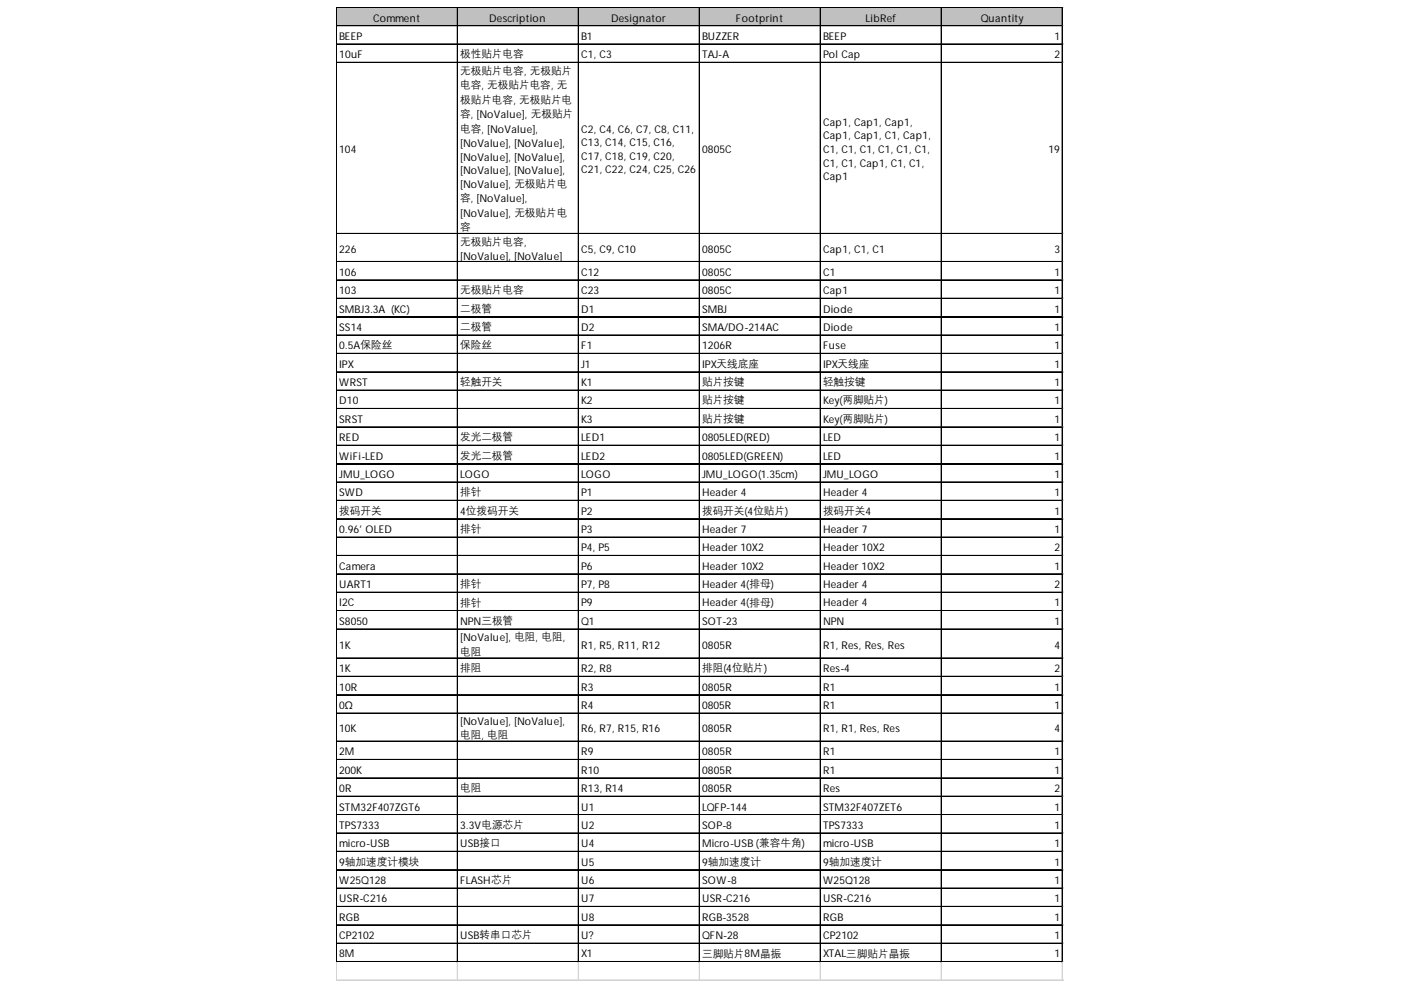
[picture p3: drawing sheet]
<svg xmlns="http://www.w3.org/2000/svg" width="297mm" height="210mm" viewBox="0 0 297 210" stroke-linecap="round" stroke-linejoin="round" font-family="sans-serif">
<defs><g id="words">
<g font-size="2.3">
<text x="79.1" y="4.6">Comment</text>
<text x="103.7" y="4.6">Description</text>
<text x="129.6" y="4.6">Designator</text>
<text x="156" y="4.6">Footprint</text>
<text x="183.5" y="4.6">LibRef</text>
<text x="207.9" y="4.6">Quantity</text>
<text x="71.9" y="8.5">BEEP</text>
<text x="123.2" y="8.5">B1</text>
<text x="148.9" y="8.5">BUZZER</text>
<text x="174.5" y="8.5">BEEP</text>
<text x="223.5" y="8.5">1</text>
<text x="71.9" y="12.4">10uF</text>
<text x="97.6" y="12.2">极性贴片电容</text>
<text x="97.6" y="15.6">无极贴片电容, 无极贴片</text>
<text x="123.2" y="12.4">C1, C3</text>
<text x="148.9" y="12.4">TAJ-A</text>
<text x="174.5" y="12.4">Pol Cap</text>
<text x="223.5" y="12.4">2</text>
<text x="97.6" y="18.7">电容, 无极贴片电容, 无</text>
<text x="97.6" y="21.8">极贴片电容, 无极贴片电</text>
<text x="97.6" y="24.9">容, [NoValue], 无极贴片</text>
<text x="97.6" y="27.9">电容, [NoValue],</text>
<text x="123.2" y="28.1">C2, C4, C6, C7, C8, C11,</text>
<text x="174.5" y="26.7">Cap1, Cap1, Cap1,</text>
<text x="174.5" y="29.6">Cap1, Cap1, C1, Cap1,</text>
<text x="71.9" y="32.4">104</text>
<text x="97.6" y="31.2">[NoValue], [NoValue],</text>
<text x="97.6" y="34.1">[NoValue], [NoValue],</text>
<text x="123.2" y="31">C13, C14, C15, C16,</text>
<text x="123.2" y="33.9">C17, C18, C19, C20,</text>
<text x="148.9" y="32.4">0805C</text>
<text x="174.5" y="32.4">C1, C1, C1, C1, C1, C1,</text>
<text x="174.5" y="35.3">C1, C1, Cap1, C1, C1,</text>
<text x="222.3" y="32.4">19</text>
<text x="97.6" y="37">[NoValue], [NoValue],</text>
<text x="97.6" y="39.8">[NoValue], 无极贴片电</text>
<text x="123.2" y="36.7">C21, C22, C24, C25, C26</text>
<text x="174.5" y="38.2">Cap1</text>
<text x="97.6" y="42.7">容, [NoValue],</text>
<text x="97.6" y="46">[NoValue], 无极贴片电</text>
<text x="71.9" y="53.6">226</text>
<text x="97.6" y="48.9">容</text>
<text x="97.6" y="51.9">无极贴片电容,</text>
<text x="123.2" y="53.6">C5, C9, C10</text>
<text x="148.9" y="53.6">0805C</text>
<text x="174.5" y="53.6">Cap1, C1, C1</text>
<text x="223.5" y="53.6">3</text>
<text x="71.9" y="58.5">106</text>
<text x="97.6" y="55.2">[NoValue], [NoValue]</text>
<text x="123.2" y="58.5">C12</text>
<text x="148.9" y="58.5">0805C</text>
<text x="174.5" y="58.5">C1</text>
<text x="223.5" y="58.5">1</text>
<text x="71.9" y="62.4">103</text>
<text x="97.6" y="62.2">无极贴片电容</text>
<text x="123.2" y="62.4">C23</text>
<text x="148.9" y="62.4">0805C</text>
<text x="174.5" y="62.4">Cap1</text>
<text x="223.5" y="62.4">1</text>
<text x="71.9" y="66.3">SMBJ3.3A (KC)</text>
<text x="71.9" y="70.2">SS14</text>
<text x="97.6" y="66.1">二极管</text>
<text x="97.6" y="70">二极管</text>
<text x="123.2" y="66.3">D1</text>
<text x="123.2" y="70.2">D2</text>
<text x="148.9" y="66.3">SMBJ</text>
<text x="148.9" y="70.2">SMA/DO-214AC</text>
<text x="174.5" y="66.3">Diode</text>
<text x="174.5" y="70.2">Diode</text>
<text x="223.5" y="66.3">1</text>
<text x="223.5" y="70.2">1</text>
<text x="71.9" y="74.1">0.5A保险丝</text>
<text x="71.9" y="78">IPX</text>
<text x="97.6" y="73.9">保险丝</text>
<text x="123.2" y="74.1">F1</text>
<text x="123.2" y="78">J1</text>
<text x="148.9" y="74.1">1206R</text>
<text x="148.9" y="78">IPX天线底座</text>
<text x="174.5" y="74.1">Fuse</text>
<text x="174.5" y="78">IPX天线座</text>
<text x="223.5" y="74.1">1</text>
<text x="223.5" y="78">1</text>
<text x="71.9" y="81.8">WRST</text>
<text x="97.6" y="81.7">轻触开关</text>
<text x="123.2" y="81.8">K1</text>
<text x="148.9" y="81.7">贴片按键</text>
<text x="174.5" y="81.7">轻触按键</text>
<text x="223.5" y="81.8">1</text>
<text x="71.9" y="85.7">D10</text>
<text x="71.9" y="89.6">SRST</text>
<text x="123.2" y="85.7">K2</text>
<text x="123.2" y="89.6">K3</text>
<text x="148.9" y="85.5">贴片按键</text>
<text x="148.9" y="89.4">贴片按键</text>
<text x="174.5" y="85.7">Key(两脚贴片)</text>
<text x="174.5" y="89.6">Key(两脚贴片)</text>
<text x="223.5" y="85.7">1</text>
<text x="223.5" y="89.6">1</text>
<text x="71.9" y="93.5">RED</text>
<text x="97.6" y="93.3">发光二极管</text>
<text x="123.2" y="93.5">LED1</text>
<text x="148.9" y="93.5">0805LED(RED)</text>
<text x="174.5" y="93.5">LED</text>
<text x="223.5" y="93.5">1</text>
<text x="71.9" y="97.4">WiFi-LED</text>
<text x="71.9" y="101.3">JMU_LOGO</text>
<text x="97.6" y="97.2">发光二极管</text>
<text x="97.6" y="101.3">LOGO</text>
<text x="123.2" y="97.4">LED2</text>
<text x="123.2" y="101.3">LOGO</text>
<text x="148.9" y="97.4">0805LED(GREEN)</text>
<text x="148.9" y="101.3">JMU_LOGO(1.35cm)</text>
<text x="174.5" y="97.4">LED</text>
<text x="174.5" y="101.3">JMU_LOGO</text>
<text x="223.5" y="97.4">1</text>
<text x="223.5" y="101.3">1</text>
<text x="71.9" y="105.2">SWD</text>
<text x="97.6" y="105">排针</text>
<text x="123.2" y="105.2">P1</text>
<text x="148.9" y="105.2">Header 4</text>
<text x="174.5" y="105.2">Header 4</text>
<text x="223.5" y="105.2">1</text>
<text x="71.9" y="108.9">拨码开关</text>
<text x="71.9" y="113">0.96‘ OLED</text>
<text x="97.6" y="109.1">4位拨码开关</text>
<text x="97.6" y="112.8">排针</text>
<text x="123.2" y="109.1">P2</text>
<text x="123.2" y="113">P3</text>
<text x="148.9" y="108.9">拨码开关(4位贴片)</text>
<text x="148.9" y="113">Header 7</text>
<text x="174.5" y="108.9">拨码开关4</text>
<text x="174.5" y="113">Header 7</text>
<text x="223.5" y="109.1">1</text>
<text x="223.5" y="113">1</text>
<text x="123.2" y="116.9">P4, P5</text>
<text x="148.9" y="116.9">Header 10X2</text>
<text x="174.5" y="116.9">Header 10X2</text>
<text x="223.5" y="116.9">2</text>
<text x="71.9" y="120.8">Camera</text>
<text x="71.9" y="124.7">UART1</text>
<text x="97.6" y="124.5">排针</text>
<text x="123.2" y="120.8">P6</text>
<text x="123.2" y="124.7">P7, P8</text>
<text x="148.9" y="120.8">Header 10X2</text>
<text x="148.9" y="124.7">Header 4(排母)</text>
<text x="174.5" y="120.8">Header 10X2</text>
<text x="174.5" y="124.7">Header 4</text>
<text x="223.5" y="120.8">1</text>
<text x="223.5" y="124.7">2</text>
<text x="71.9" y="128.6">I2C</text>
<text x="97.6" y="128.4">排针</text>
<text x="123.2" y="128.6">P9</text>
<text x="148.9" y="128.6">Header 4(排母)</text>
<text x="174.5" y="128.6">Header 4</text>
<text x="223.5" y="128.6">1</text>
<text x="71.9" y="132.5">S8050</text>
<text x="71.9" y="137.6">1K</text>
<text x="97.6" y="132.5">NPN三极管</text>
<text x="97.6" y="136">[NoValue], 电阻, 电阻,</text>
<text x="123.2" y="132.5">Q1</text>
<text x="123.2" y="137.6">R1, R5, R11, R12</text>
<text x="148.9" y="132.5">SOT-23</text>
<text x="148.9" y="137.6">0805R</text>
<text x="174.5" y="132.5">NPN</text>
<text x="174.5" y="137.6">R1, Res, Res, Res</text>
<text x="223.5" y="132.5">1</text>
<text x="223.5" y="137.6">4</text>
<text x="71.9" y="142.5">1K</text>
<text x="97.6" y="138.9">电阻</text>
<text x="97.6" y="142.3">排阻</text>
<text x="123.2" y="142.5">R2, R8</text>
<text x="148.9" y="142.3">排阻(4位贴片)</text>
<text x="174.5" y="142.5">Res-4</text>
<text x="223.5" y="142.5">2</text>
<text x="71.9" y="146.4">10R</text>
<text x="123.2" y="146.4">R3</text>
<text x="148.9" y="146.4">0805R</text>
<text x="174.5" y="146.4">R1</text>
<text x="223.5" y="146.4">1</text>
<text x="71.9" y="150.3">0Ω</text>
<text x="71.9" y="155.2">10K</text>
<text x="97.6" y="153.8">[NoValue], [NoValue],</text>
<text x="123.2" y="150.3">R4</text>
<text x="123.2" y="155.2">R6, R7, R15, R16</text>
<text x="148.9" y="150.3">0805R</text>
<text x="148.9" y="155.2">0805R</text>
<text x="174.5" y="150.3">R1</text>
<text x="174.5" y="155.2">R1, R1, Res, Res</text>
<text x="223.5" y="150.3">1</text>
<text x="223.5" y="155.2">4</text>
<text x="71.9" y="160.2">2M</text>
<text x="97.6" y="156.5">电阻, 电阻</text>
<text x="123.2" y="160.2">R9</text>
<text x="148.9" y="160.2">0805R</text>
<text x="174.5" y="160.2">R1</text>
<text x="223.5" y="160.2">1</text>
<text x="71.9" y="164.1">200K</text>
<text x="71.9" y="168">0R</text>
<text x="97.6" y="167.8">电阻</text>
<text x="123.2" y="164.1">R10</text>
<text x="123.2" y="168">R13, R14</text>
<text x="148.9" y="164.1">0805R</text>
<text x="148.9" y="168">0805R</text>
<text x="174.5" y="164.1">R1</text>
<text x="174.5" y="168">Res</text>
<text x="223.5" y="164.1">1</text>
<text x="223.5" y="168">2</text>
<text x="71.9" y="171.8">STM32F407ZGT6</text>
<text x="123.2" y="171.8">U1</text>
<text x="148.9" y="171.8">LQFP-144</text>
<text x="174.5" y="171.8">STM32F407ZET6</text>
<text x="223.5" y="171.8">1</text>
<text x="71.9" y="175.7">TPS7333</text>
<text x="71.9" y="179.6">micro-USB</text>
<text x="97.6" y="175.7">3.3V电源芯片</text>
<text x="97.6" y="179.6">USB接口</text>
<text x="123.2" y="175.7">U2</text>
<text x="123.2" y="179.6">U4</text>
<text x="148.9" y="175.7">SOP-8</text>
<text x="148.9" y="179.6">Micro-USB(兼容牛角)</text>
<text x="174.5" y="175.7">TPS7333</text>
<text x="174.5" y="179.6">micro-USB</text>
<text x="223.5" y="175.7">1</text>
<text x="223.5" y="179.6">1</text>
<text x="71.9" y="183.5">9轴加速度计模块</text>
<text x="123.2" y="183.5">U5</text>
<text x="148.9" y="183.5">9轴加速度计</text>
<text x="174.5" y="183.5">9轴加速度计</text>
<text x="223.5" y="183.5">1</text>
<text x="71.9" y="187.4">W25Q128</text>
<text x="71.9" y="191.3">USR-C216</text>
<text x="97.6" y="187.4">FLASH芯片</text>
<text x="123.2" y="187.4">U6</text>
<text x="123.2" y="191.3">U7</text>
<text x="148.9" y="187.4">SOW-8</text>
<text x="148.9" y="191.3">USR-C216</text>
<text x="174.5" y="187.4">W25Q128</text>
<text x="174.5" y="191.3">USR-C216</text>
<text x="223.5" y="187.4">1</text>
<text x="223.5" y="191.3">1</text>
<text x="71.9" y="195.2">RGB</text>
<text x="123.2" y="195.2">U8</text>
<text x="148.9" y="195.2">RGB-3528</text>
<text x="174.5" y="195.2">RGB</text>
<text x="223.5" y="195.2">1</text>
<text x="71.9" y="199.1">CP2102</text>
<text x="71.9" y="203">8M</text>
<text x="97.6" y="199.1">USB转串口芯片</text>
<text x="123.2" y="199.1">U?</text>
<text x="123.2" y="203">X1</text>
<text x="148.9" y="199.1">QFN-28</text>
<text x="148.9" y="202.8">三脚贴片8M晶振</text>
<text x="174.5" y="199.1">CP2102</text>
<text x="174.5" y="203">XTAL三脚贴片晶振</text>
<text x="223.5" y="199.1">1</text>
<text x="223.5" y="203">1</text>
</g>
</g></defs>
<path d="M71.5 1.7h153.9v3.9h-153.9z" fill="#c0c0c0"/>
<g fill="none" stroke="#000" stroke-width=".21">
<path d="M71.3 1.5v202.6M71.4 1.5v202.6M71.5 1.5h153.9M71.5 1.6h153.9M71.5 5.4h153.9M71.5 5.5h153.9M71.5 9.3h153.9M71.5 9.4h153.9M71.5 13.2h153.9M71.5 13.3h153.9M96.9 1.7v202.4M97 1.7v202.4"/>
<path d="M122.6 1.7v202.4M122.7 1.7v202.4M148.2 1.7v202.4M148.3 1.7v202.4M173.9 1.7v202.4M174 1.7v202.4M199.5 1.7v202.4M199.6 1.7v202.4M225.2 1.7v202.4M225.3 1.7v202.4M71.5 49.5h153.9M71.5 49.6h153.9"/>
<path d="M71.5 55.4h153.9M71.5 55.5h153.9M71.5 59.3h153.9M71.5 59.4h153.9M71.5 63.2h153.9M71.5 63.3h153.9M71.5 67.1h153.9M71.5 67.2h153.9M71.5 71h153.9M71.5 71.1h153.9M71.5 74.9h153.9M71.5 75h153.9"/>
<path d="M71.5 78.8h153.9M71.5 78.9h153.9M71.5 82.7h153.9M71.5 82.8h153.9M71.5 86.6h153.9M71.5 86.7h153.9M71.5 90.5h153.9M71.5 90.6h153.9M71.5 94.4h153.9M71.5 94.5h153.9M71.5 98.3h153.9M71.5 98.4h153.9"/>
<path d="M71.5 102.2h153.9M71.5 102.3h153.9M71.5 106.1h153.9M71.5 106.2h153.9M71.5 110h153.9M71.5 110.1h153.9M71.5 113.9h153.9M71.5 114h153.9M71.5 117.8h153.9M71.5 117.9h153.9M71.5 121.6h153.9M71.5 121.8h153.9"/>
<path d="M71.5 125.5h153.9M71.5 125.6h153.9M71.5 129.4h153.9M71.5 129.5h153.9M71.5 133.3h153.9M71.5 133.4h153.9M71.5 139.5h153.9M71.5 139.6h153.9M71.5 143.4h153.9M71.5 143.5h153.9M71.5 147.3h153.9M71.5 147.4h153.9"/>
<path d="M71.5 151.2h153.9M71.5 151.3h153.9M71.5 157.1h153.9M71.5 157.2h153.9M71.5 161h153.9M71.5 161.1h153.9M71.5 164.9h153.9M71.5 165h153.9M71.5 168.8h153.9M71.5 168.9h153.9M71.5 172.7h153.9M71.5 172.8h153.9"/>
<path d="M71.5 176.6h153.9M71.5 176.7h153.9M71.5 180.5h153.9M71.5 180.6h153.9M71.5 184.4h153.9M71.5 184.5h153.9M71.5 188.3h153.9M71.5 188.4h153.9M71.5 192.2h153.9M71.5 192.3h153.9M71.5 196.1h153.9M71.5 196.2h153.9"/>
<path d="M71.5 200h153.9M71.5 200.1h153.9M71.5 203.9h153.9M71.5 204h153.9"/>
</g>
<g fill="none" stroke="#d4d4d4" stroke-width=".21">
<path d="M225.4 1.5h.1M71.3 204.1v3.9M71.4 204.1v3.9M96.9 204.1v3.9M97 204.1v3.9M122.6 204.1v3.9M122.7 204.1v3.9M148.2 204.1v3.9M148.3 204.1v3.9M173.9 204.1v3.9M174 204.1v3.9M199.5 204.1v3.9"/>
<path d="M199.6 204.1v3.9M225.2 204.1v3.9M225.3 204.1v3.9"/>
</g>
<path d="M225.4 1.5v.2z" fill="#d4d4d4"/>
<path d="M225.4 5.4h.1" fill="none" stroke="#d4d4d4" stroke-width=".21"/>
<path d="M225.4 5.4v.2z" fill="#d4d4d4"/>
<path d="M225.4 9.3h.1" fill="none" stroke="#d4d4d4" stroke-width=".21"/>
<path d="M225.4 9.3v.2z" fill="#d4d4d4"/>
<path d="M225.4 13.2h.1" fill="none" stroke="#d4d4d4" stroke-width=".21"/>
<path d="M225.4 13.2v.2z" fill="#d4d4d4"/>
<path d="M225.4 49.5h.1" fill="none" stroke="#d4d4d4" stroke-width=".21"/>
<path d="M225.4 49.5v.2z" fill="#d4d4d4"/>
<path d="M225.4 55.4h.1" fill="none" stroke="#d4d4d4" stroke-width=".21"/>
<path d="M225.4 55.4v.2z" fill="#d4d4d4"/>
<path d="M225.4 59.3h.1" fill="none" stroke="#d4d4d4" stroke-width=".21"/>
<path d="M225.4 59.3v.2z" fill="#d4d4d4"/>
<path d="M225.4 63.2h.1" fill="none" stroke="#d4d4d4" stroke-width=".21"/>
<path d="M225.4 63.2v.2z" fill="#d4d4d4"/>
<path d="M225.4 67.1h.1" fill="none" stroke="#d4d4d4" stroke-width=".21"/>
<path d="M225.4 67.1v.2z" fill="#d4d4d4"/>
<path d="M225.4 71h.1" fill="none" stroke="#d4d4d4" stroke-width=".21"/>
<path d="M225.4 71v.2z" fill="#d4d4d4"/>
<path d="M225.4 74.9h.1" fill="none" stroke="#d4d4d4" stroke-width=".21"/>
<path d="M225.4 74.9v.2z" fill="#d4d4d4"/>
<path d="M225.4 78.8h.1" fill="none" stroke="#d4d4d4" stroke-width=".21"/>
<path d="M225.4 78.8v.2z" fill="#d4d4d4"/>
<path d="M225.4 82.7h.1" fill="none" stroke="#d4d4d4" stroke-width=".21"/>
<path d="M225.4 82.7v.2z" fill="#d4d4d4"/>
<path d="M225.4 86.6h.1" fill="none" stroke="#d4d4d4" stroke-width=".21"/>
<path d="M225.4 86.6v.2z" fill="#d4d4d4"/>
<path d="M225.4 90.5h.1" fill="none" stroke="#d4d4d4" stroke-width=".21"/>
<path d="M225.4 90.5v.2z" fill="#d4d4d4"/>
<path d="M225.4 94.4h.1" fill="none" stroke="#d4d4d4" stroke-width=".21"/>
<path d="M225.4 94.4v.2z" fill="#d4d4d4"/>
<path d="M225.4 98.3h.1" fill="none" stroke="#d4d4d4" stroke-width=".21"/>
<path d="M225.4 98.3v.2z" fill="#d4d4d4"/>
<path d="M225.4 102.2h.1" fill="none" stroke="#d4d4d4" stroke-width=".21"/>
<path d="M225.4 102.2v.2z" fill="#d4d4d4"/>
<path d="M225.4 106.1h.1" fill="none" stroke="#d4d4d4" stroke-width=".21"/>
<path d="M225.4 106.1v.2z" fill="#d4d4d4"/>
<path d="M225.4 110h.1" fill="none" stroke="#d4d4d4" stroke-width=".21"/>
<path d="M225.4 110v.2z" fill="#d4d4d4"/>
<path d="M225.4 113.9h.1" fill="none" stroke="#d4d4d4" stroke-width=".21"/>
<path d="M225.4 113.9v.2z" fill="#d4d4d4"/>
<path d="M225.4 117.8h.1" fill="none" stroke="#d4d4d4" stroke-width=".21"/>
<path d="M225.4 117.8v.2z" fill="#d4d4d4"/>
<path d="M225.4 121.6h.1" fill="none" stroke="#d4d4d4" stroke-width=".21"/>
<path d="M225.4 121.6v.3z" fill="#d4d4d4"/>
<path d="M225.4 125.5h.1" fill="none" stroke="#d4d4d4" stroke-width=".21"/>
<path d="M225.4 125.5v.2z" fill="#d4d4d4"/>
<path d="M225.4 129.4h.1" fill="none" stroke="#d4d4d4" stroke-width=".21"/>
<path d="M225.4 129.4v.2z" fill="#d4d4d4"/>
<path d="M225.4 133.3h.1" fill="none" stroke="#d4d4d4" stroke-width=".21"/>
<path d="M225.4 133.3v.2z" fill="#d4d4d4"/>
<path d="M225.4 139.5h.1" fill="none" stroke="#d4d4d4" stroke-width=".21"/>
<path d="M225.4 139.5v.2z" fill="#d4d4d4"/>
<path d="M225.4 143.4h.1" fill="none" stroke="#d4d4d4" stroke-width=".21"/>
<path d="M225.4 143.4v.2z" fill="#d4d4d4"/>
<path d="M225.4 147.3h.1" fill="none" stroke="#d4d4d4" stroke-width=".21"/>
<path d="M225.4 147.3v.2z" fill="#d4d4d4"/>
<path d="M225.4 151.2h.1" fill="none" stroke="#d4d4d4" stroke-width=".21"/>
<path d="M225.4 151.2v.2z" fill="#d4d4d4"/>
<path d="M225.4 157.1h.1" fill="none" stroke="#d4d4d4" stroke-width=".21"/>
<path d="M225.4 157.1v.2z" fill="#d4d4d4"/>
<path d="M225.4 161h.1" fill="none" stroke="#d4d4d4" stroke-width=".21"/>
<path d="M225.4 161v.2z" fill="#d4d4d4"/>
<path d="M225.4 164.9h.1" fill="none" stroke="#d4d4d4" stroke-width=".21"/>
<path d="M225.4 164.9v.2z" fill="#d4d4d4"/>
<path d="M225.4 168.8h.1" fill="none" stroke="#d4d4d4" stroke-width=".21"/>
<path d="M225.4 168.8v.2z" fill="#d4d4d4"/>
<path d="M225.4 172.7h.1" fill="none" stroke="#d4d4d4" stroke-width=".21"/>
<path d="M225.4 172.7v.2z" fill="#d4d4d4"/>
<path d="M225.4 176.6h.1" fill="none" stroke="#d4d4d4" stroke-width=".21"/>
<path d="M225.4 176.6v.2z" fill="#d4d4d4"/>
<path d="M225.4 180.5h.1" fill="none" stroke="#d4d4d4" stroke-width=".21"/>
<path d="M225.4 180.5v.2z" fill="#d4d4d4"/>
<path d="M225.4 184.4h.1" fill="none" stroke="#d4d4d4" stroke-width=".21"/>
<path d="M225.4 184.4v.2z" fill="#d4d4d4"/>
<path d="M225.4 188.3h.1" fill="none" stroke="#d4d4d4" stroke-width=".21"/>
<path d="M225.4 188.3v.2z" fill="#d4d4d4"/>
<path d="M225.4 192.2h.1" fill="none" stroke="#d4d4d4" stroke-width=".21"/>
<path d="M225.4 192.2v.2z" fill="#d4d4d4"/>
<path d="M225.4 196.1h.1" fill="none" stroke="#d4d4d4" stroke-width=".21"/>
<path d="M225.4 196.1v.2z" fill="#d4d4d4"/>
<path d="M225.4 200h.1" fill="none" stroke="#d4d4d4" stroke-width=".21"/>
<path d="M225.4 200v.2z" fill="#d4d4d4"/>
<path d="M225.4 203.9h.1" fill="none" stroke="#d4d4d4" stroke-width=".21"/>
<path d="M225.4 203.9v.2z" fill="#d4d4d4"/>
<path d="M71.3 207.8h154.1M71.3 207.9h154.1" fill="none" stroke="#d4d4d4" stroke-width=".21"/>
<use href="#words"/>
</svg>
